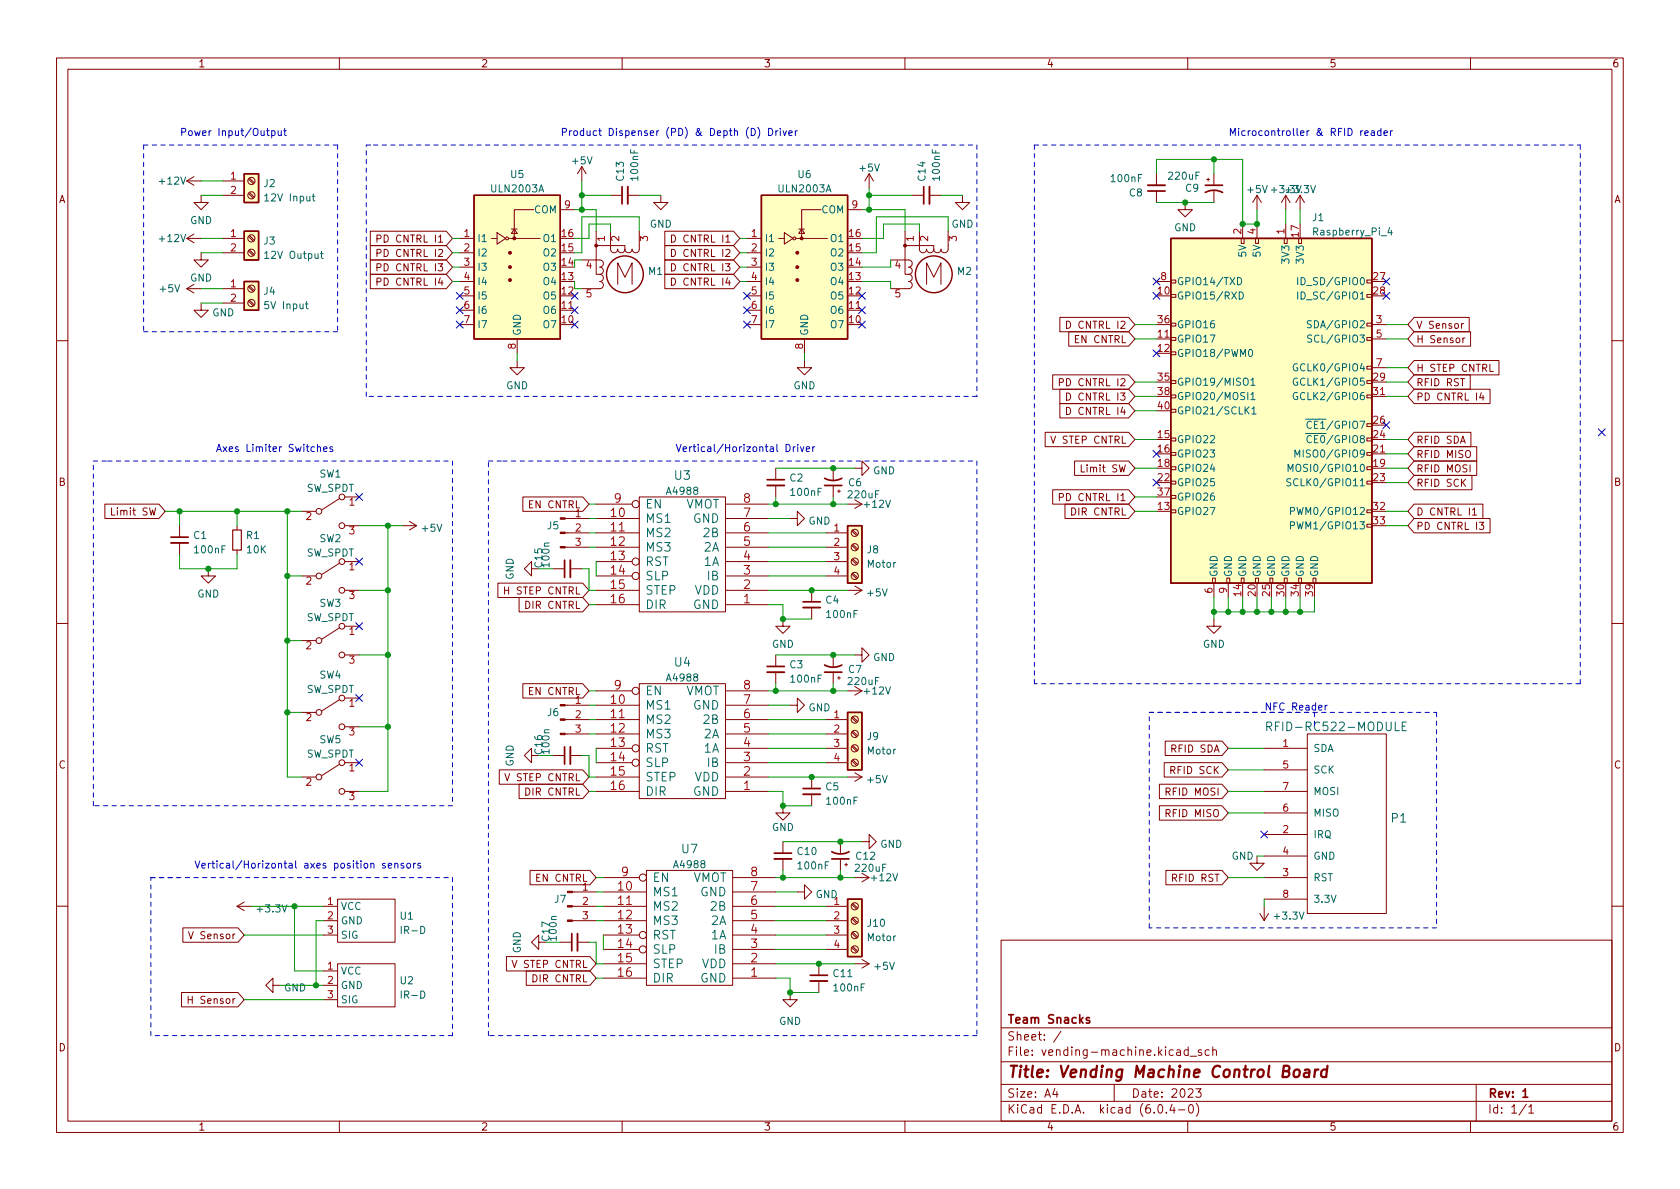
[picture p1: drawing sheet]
<svg xmlns="http://www.w3.org/2000/svg" width="297mm" height="210mm" viewBox="0 0 297 210" stroke-linecap="round" stroke-linejoin="round" font-family="sans-serif">
<defs><g id="words">
<text font-size="2.8" fill="#840000" x="178" y="190.6">Title: Vending Machine Control Board</text>
<g font-size="2.1" fill="#a90000">
<text x="108.6" y="88.9">9</text>
<text x="131.5" y="88.9">8</text>
<text x="108" y="91.4">10</text>
<text x="108" y="94">11</text>
<text x="131.5" y="94">6</text>
<text x="131.5" y="91.4">7</text>
<text x="108" y="96.5">12</text>
<text x="108" y="99.1">13</text>
<text x="108" y="101.6">14</text>
<text x="131.5" y="101.6">3</text>
<text x="131.5" y="99.1">4</text>
<text x="131.5" y="96.5">5</text>
<text x="108" y="104.1">15</text>
<text x="108" y="106.7">16</text>
<text x="131.5" y="106.7">1</text>
<text x="131.5" y="104.1">2</text>
<text x="108" y="124.5">10</text>
<text x="108.6" y="121.9">9</text>
<text x="131.5" y="124.5">7</text>
<text x="131.5" y="121.9">8</text>
<text x="108" y="127">11</text>
<text x="108" y="129.5">12</text>
<text x="131.5" y="129.5">5</text>
<text x="131.5" y="127">6</text>
<text x="108" y="132.1">13</text>
<text x="108" y="134.6">14</text>
<text x="108" y="137.2">15</text>
<text x="131.5" y="137.2">2</text>
<text x="131.5" y="134.6">3</text>
<text x="131.5" y="132.1">4</text>
<text x="108" y="139.7">16</text>
<text x="131.5" y="139.7">1</text>
<text x="109.9" y="154.9">9</text>
<text x="132.8" y="154.9">8</text>
<text x="109.3" y="157.5">10</text>
<text x="109.3" y="160">11</text>
<text x="132.8" y="160">6</text>
<text x="132.8" y="157.5">7</text>
<text x="109.3" y="162.6">12</text>
<text x="109.3" y="165.1">13</text>
<text x="109.3" y="167.6">14</text>
<text x="132.8" y="167.6">3</text>
<text x="132.8" y="165.1">4</text>
<text x="132.8" y="162.6">5</text>
<text x="109.3" y="170.2">15</text>
<text x="109.3" y="172.7">16</text>
<text x="132.8" y="172.7">1</text>
<text x="132.8" y="170.2">2</text>
</g>
<g font-size="2.1" fill="#006464">
<text x="114" y="89.9">EN</text>
<text x="119.3" y="84.8">U3</text>
<text x="121.1" y="89.9">VMOT</text>
<text x="114" y="92.5">MS1</text>
<text x="114" y="95">MS2</text>
<text x="122.5" y="92.5">GND</text>
<text x="124.5" y="95">2B</text>
<text x="114" y="97.5">MS3</text>
<text x="114" y="100.1">RST</text>
<text x="124.5" y="100.1">1A</text>
<text x="124.5" y="97.5">2A</text>
<text x="114" y="102.6">SLP</text>
<text x="114" y="105.2">STEP</text>
<text x="114" y="107.7">DIR</text>
<text x="122.5" y="107.7">GND</text>
<text x="122.8" y="105.2">VDD</text>
<text x="125.1" y="102.6">IB</text>
<text x="119.3" y="117.9">U4</text>
<text x="114" y="125.5">MS1</text>
<text x="114" y="122.9">EN</text>
<text x="121.1" y="122.9">VMOT</text>
<text x="122.5" y="125.5">GND</text>
<text x="114" y="128">MS2</text>
<text x="114" y="130.6">MS3</text>
<text x="124.5" y="130.6">2A</text>
<text x="124.5" y="128">2B</text>
<text x="225.2" y="129.3">RFID-RC522-MODULE</text>
<text x="114" y="133.1">RST</text>
<text x="114" y="135.6">SLP</text>
<text x="124.5" y="133.1">1A</text>
<text x="125.1" y="135.6">IB</text>
<text x="114" y="138.2">STEP</text>
<text x="114" y="140.7">DIR</text>
<text x="122.5" y="140.7">GND</text>
<text x="122.8" y="138.2">VDD</text>
<text x="246" y="145.4">P1</text>
<text x="115.3" y="156">EN</text>
<text x="120.6" y="150.9">U7</text>
<text x="122.4" y="156">VMOT</text>
<text x="115.3" y="158.5">MS1</text>
<text x="115.3" y="161">MS2</text>
<text x="123.8" y="158.5">GND</text>
<text x="125.8" y="161">2B</text>
<text x="115.3" y="163.6">MS3</text>
<text x="115.3" y="166.1">RST</text>
<text x="125.8" y="166.1">1A</text>
<text x="125.8" y="163.6">2A</text>
<text x="115.3" y="168.7">SLP</text>
<text x="115.3" y="171.2">STEP</text>
<text x="115.3" y="173.7">DIR</text>
<text x="123.8" y="173.7">GND</text>
<text x="124" y="171.2">VDD</text>
<text x="126.4" y="168.7">IB</text>
</g>
<g font-size="2.1" fill="#840000">
<text x="178" y="184">Sheet: /</text>
<text x="178" y="181">Team Snacks</text>
<text x="178" y="186.7">File: vending-machine.kicad_sch</text>
<text x="178" y="196.9">KiCad E.D.A. kicad (6.0.4-0)</text>
<text x="178" y="194.1">Size: A4</text>
<text x="200" y="194.1">Date: 2023</text>
<text x="263" y="194.1">Rev: 1</text>
<text x="263" y="196.9">Id: 1/1</text>
</g>
<g font-size="1.8" fill="#840000">
<text x="35" y="11.9">1</text>
<text x="85" y="11.9">2</text>
<text x="135" y="11.9">3</text>
<text x="185" y="11.9">4</text>
<text x="235" y="11.9">5</text>
<text x="285" y="11.9">6</text>
<text x="10.3" y="35.9">A</text>
<text x="285.3" y="35.9">A</text>
<text x="67.7" y="45.4">PD CNTRL I2</text>
<text x="67.7" y="48">PD CNTRL I3</text>
<text x="67.7" y="42.9">PD CNTRL I1</text>
<text x="119.7" y="42.9">D CNTRL I1</text>
<text x="119.7" y="45.4">D CNTRL I2</text>
<text x="119.7" y="48">D CNTRL I3</text>
<text x="67.7" y="50.5">PD CNTRL I4</text>
<text x="119.7" y="50.5">D CNTRL I4</text>
<text x="189.5" y="58.1">D CNTRL I2</text>
<text x="250.3" y="58.1">V Sensor</text>
<text x="190.3" y="60.7">EN CNTRL</text>
<text x="250.3" y="60.7">H Sensor</text>
<text x="250.3" y="65.7">H STEP CNTRL</text>
<text x="188.3" y="68.3">PD CNTRL I2</text>
<text x="189.5" y="70.8">D CNTRL I3</text>
<text x="250.3" y="68.3">RFID RST</text>
<text x="250.3" y="70.8">PD CNTRL I4</text>
<text x="189.5" y="73.4">D CNTRL I4</text>
<text x="186.5" y="78.4">V STEP CNTRL</text>
<text x="191.7" y="83.5">Limit SW</text>
<text x="250.3" y="78.4">RFID SDA</text>
<text x="250.3" y="83.5">RFID MOSI</text>
<text x="250.3" y="81">RFID MISO</text>
<text x="10.3" y="85.9">B</text>
<text x="93.8" y="89.9">EN CNTRL</text>
<text x="188.3" y="88.6">PD CNTRL I1</text>
<text x="250.3" y="86.1">RFID SCK</text>
<text x="285.3" y="85.9">B</text>
<text x="20.2" y="91.1">Limit SW</text>
<text x="189.7" y="91.1">DIR CNTRL</text>
<text x="250.3" y="93.7">PD CNTRL I3</text>
<text x="250.3" y="91.1">D CNTRL I1</text>
<text x="89.8" y="105.1">H STEP CNTRL</text>
<text x="93.2" y="107.7">DIR CNTRL</text>
<text x="93.8" y="122.9">EN CNTRL</text>
<text x="10.3" y="135.9">C</text>
<text x="207.4" y="133.1">RFID SDA</text>
<text x="207.4" y="136.9">RFID SCK</text>
<text x="285.3" y="135.9">C</text>
<text x="89.9" y="138.1">V STEP CNTRL</text>
<text x="93.2" y="140.7">DIR CNTRL</text>
<text x="206.6" y="140.7">RFID MOSI</text>
<text x="206.6" y="144.5">RFID MISO</text>
<text x="95" y="155.9">EN CNTRL</text>
<text x="207.6" y="155.9">RFID RST</text>
<text x="34.1" y="166.1">V Sensor</text>
<text x="91.2" y="171.2">V STEP CNTRL</text>
<text x="94.5" y="173.7">DIR CNTRL</text>
<text x="34" y="177.5">H Sensor</text>
<text x="10.3" y="185.9">D</text>
<text x="285.3" y="185.9">D</text>
<text x="35" y="199.9">1</text>
<text x="85" y="199.9">2</text>
<text x="135" y="199.9">3</text>
<text x="185" y="199.9">4</text>
<text x="235" y="199.9">5</text>
<text x="285" y="199.9">6</text>
</g>
<g font-size="1.8" fill="#0000c2">
<text x="31.7" y="24">Power Input/Output</text>
<text x="99.1" y="24">Product Dispenser (PD) &amp; Depth (D) Driver</text>
<text x="217.2" y="24">Microcontroller &amp; RFID reader</text>
<text x="38.1" y="79.9">Axes Limiter Switches</text>
<text x="119.4" y="79.9">Vertical/Horizontal Driver</text>
<text x="223.5" y="125.6">NFC Reader</text>
<text x="34.3" y="153.6">Vertical/Horizontal axes position sensors</text>
</g>
<g font-size="1.8" fill="#006464">
<text x="101.3" y="29.1">+5V</text>
<text x="28.3" y="32.6">+12V</text>
<text x="46.7" y="33.1">J2</text>
<text x="47.2" y="35.6">12V Input</text>
<text x="87" y="34">ULN2003A</text>
<text x="90.3" y="31.5">U5</text>
<text x="110.3" y="31.9" transform="rotate(-90 110.3 31.9)">C13</text>
<text x="112.8" y="31.8" transform="rotate(-90 112.8 31.8)">100nF</text>
<text x="137.8" y="34">ULN2003A</text>
<text x="141.1" y="31.5">U6</text>
<text x="152.1" y="30.3">+5V</text>
<text x="163.6" y="31.9" transform="rotate(-90 163.6 31.9)">C14</text>
<text x="166.2" y="31.8" transform="rotate(-90 166.2 31.8)">100nF</text>
<text x="196.6" y="32.2">100nF</text>
<text x="199.7" y="34.7">C8</text>
<text x="206.8" y="31.8">220uF</text>
<text x="209.6" y="33.9">C9</text>
<text x="220.7" y="34.1">+5V +3.3V</text>
<text x="227.5" y="34.1">+3.3V</text>
<text x="33.6" y="39.6">GND</text>
<text x="94.4" y="37.7">COM</text>
<text x="114.9" y="40.3">GND</text>
<text x="145.2" y="37.7">COM</text>
<text x="168.2" y="40.3">GND</text>
<text x="207.6" y="40.9">GND</text>
<text x="232.1" y="39.1">J1</text>
<text x="232.5" y="41.6">Raspberry_Pi_4</text>
<text x="28.3" y="42.8">+12V</text>
<text x="46.7" y="43.2">J3</text>
<text x="47.2" y="45.8">12V Output</text>
<text x="84.3" y="42.8">I1</text>
<text x="84.3" y="45.3">I2</text>
<text x="84.3" y="47.9">I3</text>
<text x="96.2" y="47.9">O3</text>
<text x="96.2" y="45.3">O2</text>
<text x="96.2" y="42.8">O1</text>
<text x="135.1" y="42.8">I1</text>
<text x="135.1" y="45.3">I2</text>
<text x="135.1" y="47.9">I3</text>
<text x="147" y="47.9">O3</text>
<text x="147" y="45.3">O2</text>
<text x="147" y="42.8">O1</text>
<text x="220.3" y="45.3" transform="rotate(-90 220.3 45.3)">5V</text>
<text x="222.9" y="45.3" transform="rotate(-90 222.9 45.3)">5V</text>
<text x="228" y="46.3" transform="rotate(-90 228 46.3)">3V3</text>
<text x="230.5" y="46.3" transform="rotate(-90 230.5 46.3)">3V3</text>
<text x="28.4" y="51.7">+5V</text>
<text x="33.6" y="49.8">GND</text>
<text x="46.7" y="52.1">J4</text>
<text x="84.3" y="50.4">I4</text>
<text x="84.3" y="53">I5</text>
<text x="96.2" y="53">O5</text>
<text x="96.2" y="50.4">O4</text>
<text x="114.7" y="48.6">M1</text>
<text x="135.1" y="50.4">I4</text>
<text x="135.1" y="53">I5</text>
<text x="147" y="53">O5</text>
<text x="147" y="50.4">O4</text>
<text x="169.3" y="48.6">M2</text>
<text x="208" y="53">GPIO15/RXD</text>
<text x="208" y="50.4">GPIO14/TXD</text>
<text x="230.4" y="50.4">ID_SD/GPIO0</text>
<text x="230.4" y="53">ID_SC/GPIO1</text>
<text x="37.5" y="55.9">GND</text>
<text x="47.1" y="54.7">5V Input</text>
<text x="84.3" y="55.5">I6</text>
<text x="84.3" y="58">I7</text>
<text x="92.1" y="59.4" transform="rotate(-90 92.1 59.4)">GND</text>
<text x="96.2" y="58">O7</text>
<text x="96.2" y="55.5">O6</text>
<text x="135.1" y="55.5">I6</text>
<text x="135.1" y="58">I7</text>
<text x="142.9" y="59.4" transform="rotate(-90 142.9 59.4)">GND</text>
<text x="147" y="58">O7</text>
<text x="147" y="55.5">O6</text>
<text x="208" y="58">GPIO16</text>
<text x="231.9" y="58">SDA/GPIO2</text>
<text x="208" y="60.6">GPIO17</text>
<text x="208" y="63.1">GPIO18/PWM0</text>
<text x="229.7" y="65.7">GCLK0/GPIO4</text>
<text x="232.1" y="60.6">SCL/GPIO3</text>
<text x="89.5" y="68.8">GND</text>
<text x="140.3" y="68.8">GND</text>
<text x="208" y="68.2">GPIO19/MISO1</text>
<text x="208" y="70.7">GPIO20/MOSI1</text>
<text x="229.7" y="68.2">GCLK1/GPIO5</text>
<text x="229.7" y="70.7">GCLK2/GPIO6</text>
<text x="208" y="73.3">GPIO21/SCLK1</text>
<text x="230.8" y="75.8">~{CE1}/GPIO7</text>
<text x="154.4" y="83.9">GND</text>
<text x="208" y="78.4">GPIO22</text>
<text x="208" y="80.9">GPIO23</text>
<text x="208" y="83.4">GPIO24</text>
<text x="229.2" y="83.4">MOSI0/GPIO10</text>
<text x="230.2" y="80.9">MISO0/GPIO9</text>
<text x="230.8" y="78.4">~{CE0}/GPIO8</text>
<text x="54.1" y="87">SW_SPDT</text>
<text x="56.5" y="84.4">SW1</text>
<text x="118" y="87.5">A4988</text>
<text x="139.7" y="85.1">C2</text>
<text x="139.9" y="87.7">100nF</text>
<text x="150" y="86">C6</text>
<text x="150.1" y="88.1">220uF</text>
<text x="152.9" y="89.8">+12V</text>
<text x="208" y="86">GPIO25</text>
<text x="208" y="88.5">GPIO26</text>
<text x="228.9" y="86">SCLK0/GPIO11</text>
<text x="34.3" y="95.3">C1</text>
<text x="43.6" y="95.3">R1</text>
<text x="56.5" y="95.9">SW2</text>
<text x="74.7" y="94">+5V</text>
<text x="96.8" y="93.6">J5</text>
<text x="142.9" y="92.8">GND</text>
<text x="208" y="91.1">GPIO27</text>
<text x="229.4" y="91.1">PWM0/GPIO12</text>
<text x="229.4" y="93.6">PWM1/GPIO13</text>
<text x="34.5" y="97.8">100nF</text>
<text x="43.7" y="97.8">10K</text>
<text x="54.1" y="98.4">SW_SPDT</text>
<text x="95.9" y="100.3" transform="rotate(-90 95.9 100.3)">C15</text>
<text x="97.2" y="100.1" transform="rotate(-90 97.2 100.1)">100n</text>
<text x="153.3" y="97.8">J8</text>
<text x="153.4" y="100.4">Motor</text>
<text x="34.9" y="105.7">GND</text>
<text x="56.5" y="107.3">SW3</text>
<text x="90.8" y="102.5" transform="rotate(-90 90.8 102.5)">GND</text>
<text x="146" y="106.7">C4</text>
<text x="153.5" y="105.5">+5V</text>
<text x="215.3" y="102.1" transform="rotate(-90 215.3 102.1)">GND</text>
<text x="217.8" y="102.1" transform="rotate(-90 217.8 102.1)">GND</text>
<text x="220.3" y="102.1" transform="rotate(-90 220.3 102.1)">GND</text>
<text x="222.9" y="102.1" transform="rotate(-90 222.9 102.1)">GND</text>
<text x="225.4" y="102.1" transform="rotate(-90 225.4 102.1)">GND</text>
<text x="228" y="102.1" transform="rotate(-90 228 102.1)">GND</text>
<text x="230.5" y="102.1" transform="rotate(-90 230.5 102.1)">GND</text>
<text x="233" y="102.1" transform="rotate(-90 233 102.1)">GND</text>
<text x="54.1" y="109.8">SW_SPDT</text>
<text x="146.3" y="109.3">100nF</text>
<text x="56.5" y="120">SW4</text>
<text x="136.5" y="114.5">GND</text>
<text x="139.7" y="118.2">C3</text>
<text x="150" y="119">C7</text>
<text x="154.4" y="116.9">GND</text>
<text x="212.7" y="114.5">GND</text>
<text x="54.1" y="122.5">SW_SPDT</text>
<text x="118" y="120.5">A4988</text>
<text x="139.9" y="120.7">100nF</text>
<text x="142.9" y="125.8">GND</text>
<text x="150.1" y="121.1">220uF</text>
<text x="152.9" y="122.8">+12V</text>
<text x="56.5" y="131.4">SW5</text>
<text x="96.8" y="126.6">J6</text>
<text x="153.3" y="130.9">J9</text>
<text x="54.1" y="134">SW_SPDT</text>
<text x="90.8" y="135.6" transform="rotate(-90 90.8 135.6)">GND</text>
<text x="95.9" y="133.3" transform="rotate(-90 95.9 133.3)">C16</text>
<text x="97.2" y="133.1" transform="rotate(-90 97.2 133.1)">100n</text>
<text x="153.4" y="133.4">Motor</text>
<text x="232.2" y="133">SDA</text>
<text x="232.2" y="136.8">SCK</text>
<text x="146" y="139.8">C5</text>
<text x="146.3" y="142.3">100nF</text>
<text x="153.5" y="138.5">+5V</text>
<text x="232.2" y="140.6">MOSI</text>
<text x="136.5" y="146.9">GND</text>
<text x="155.6" y="149.9">GND</text>
<text x="232.2" y="148.2">IRQ</text>
<text x="232.2" y="144.4">MISO</text>
<text x="119.3" y="153.5">A4988</text>
<text x="141.1" y="151.2">C10</text>
<text x="141.2" y="153.7">100nF</text>
<text x="151.4" y="154.1">220uF</text>
<text x="151.4" y="152">C12</text>
<text x="154.2" y="155.8">+12V</text>
<text x="217.7" y="152">GND</text>
<text x="232.2" y="155.8">RST</text>
<text x="232.2" y="152">GND</text>
<text x="45.7" y="161.3">+3.3V</text>
<text x="60.2" y="160.9">VCC</text>
<text x="98.1" y="159.6">J7</text>
<text x="144.2" y="158.8">GND</text>
<text x="232.2" y="159.6">3.3V</text>
<text x="60.2" y="163.4">GND</text>
<text x="60.2" y="166">SIG</text>
<text x="70.8" y="162.6">U1</text>
<text x="71.2" y="165.1">IR-D</text>
<text x="97.2" y="166.3" transform="rotate(-90 97.2 166.3)">C17</text>
<text x="98.4" y="166.2" transform="rotate(-90 98.4 166.2)">100n</text>
<text x="153.4" y="166.4">Motor</text>
<text x="153.5" y="163.9">J10</text>
<text x="225.5" y="162.6">+3.3V</text>
<text x="60.2" y="172.3">VCC</text>
<text x="92.1" y="168.6" transform="rotate(-90 92.1 168.6)">GND</text>
<text x="147.4" y="172.8">C11</text>
<text x="154.7" y="171.5">+5V</text>
<text x="50.2" y="175.3">GND</text>
<text x="60.2" y="174.9">GND</text>
<text x="60.2" y="177.4">SIG</text>
<text x="70.8" y="174">U2</text>
<text x="71.2" y="176.6">IR-D</text>
<text x="147.6" y="175.3">100nF</text>
<text x="137.7" y="181.2">GND</text>
</g>
<g font-size="1.8" fill="#a90000">
<text x="40.8" y="31.7">1</text>
<text x="40.8" y="34.3">2</text>
<text x="40.8" y="41.9">1</text>
<text x="82.1" y="41.9">1</text>
<text x="99.3" y="41.9">16</text>
<text x="99.8" y="36.8">9</text>
<text x="132.9" y="41.9">1</text>
<text x="150.1" y="41.9">16</text>
<text x="150.6" y="36.8">9</text>
<text x="219.5" y="41.4" transform="rotate(-90 219.5 41.4)">2</text>
<text x="222" y="41.4" transform="rotate(-90 222 41.4)">4</text>
<text x="227.1" y="41.4" transform="rotate(-90 227.1 41.4)">1</text>
<text x="229.6" y="41.9" transform="rotate(-90 229.6 41.9)">17</text>
<text x="40.8" y="44.4">2</text>
<text x="82.1" y="44.4">2</text>
<text x="82.1" y="47">3</text>
<text x="99.3" y="44.4">15</text>
<text x="103.6" y="47.5">4</text>
<text x="106.9" y="42.7" transform="rotate(-90 106.9 42.7)">1</text>
<text x="109.5" y="42.7" transform="rotate(-90 109.5 42.7)">2</text>
<text x="114.6" y="42.7" transform="rotate(-90 114.6 42.7)">3</text>
<text x="132.9" y="44.4">2</text>
<text x="132.9" y="47">3</text>
<text x="150.1" y="47">14</text>
<text x="150.1" y="44.4">15</text>
<text x="158.3" y="47.5">4</text>
<text x="161.5" y="42.7" transform="rotate(-90 161.5 42.7)">1</text>
<text x="164.1" y="42.7" transform="rotate(-90 164.1 42.7)">2</text>
<text x="169.2" y="42.7" transform="rotate(-90 169.2 42.7)">3</text>
<text x="40.8" y="50.8">1</text>
<text x="40.8" y="53.3">2</text>
<text x="82.1" y="49.5">4</text>
<text x="82.1" y="52.1">5</text>
<text x="99.3" y="52.1">12</text>
<text x="99.3" y="49.5">13</text>
<text x="103.6" y="52.6">5</text>
<text x="132.9" y="49.5">4</text>
<text x="132.9" y="52.1">5</text>
<text x="150.1" y="52.1">12</text>
<text x="150.1" y="49.5">13</text>
<text x="158.3" y="52.6">5</text>
<text x="204.8" y="52.1">10</text>
<text x="205.2" y="49.5">8</text>
<text x="242.9" y="49.5">27</text>
<text x="242.9" y="52.1">28</text>
<text x="82.1" y="54.6">6</text>
<text x="82.1" y="57.1">7</text>
<text x="99.3" y="57.1">10</text>
<text x="99.3" y="54.6">11</text>
<text x="132.9" y="54.6">6</text>
<text x="132.9" y="57.1">7</text>
<text x="150.1" y="57.1">10</text>
<text x="150.1" y="54.6">11</text>
<text x="204.8" y="59.7">11</text>
<text x="204.8" y="57.1">36</text>
<text x="243.3" y="57.1">3</text>
<text x="243.3" y="59.7">5</text>
<text x="91.2" y="61.7" transform="rotate(-90 91.2 61.7)">8</text>
<text x="142" y="61.7" transform="rotate(-90 142 61.7)">8</text>
<text x="204.8" y="62.2">12</text>
<text x="243.3" y="64.8">7</text>
<text x="204.8" y="67.3">35</text>
<text x="204.8" y="69.8">38</text>
<text x="242.9" y="67.3">29</text>
<text x="242.9" y="69.8">31</text>
<text x="204.8" y="77.5">15</text>
<text x="204.8" y="72.4">40</text>
<text x="242.9" y="77.5">24</text>
<text x="242.9" y="74.9">26</text>
<text x="204.8" y="80">16</text>
<text x="204.8" y="82.5">18</text>
<text x="242.9" y="82.5">19</text>
<text x="242.9" y="80">21</text>
<text x="61.7" y="89.4">1</text>
<text x="204.8" y="85.1">22</text>
<text x="204.8" y="87.6">37</text>
<text x="242.9" y="85.1">23</text>
<text x="54.1" y="91.9">2</text>
<text x="61.7" y="94.5">3</text>
<text x="101.7" y="91.4">1</text>
<text x="101.7" y="94">2</text>
<text x="147.5" y="94">1</text>
<text x="204.8" y="90.2">13</text>
<text x="242.9" y="90.2">32</text>
<text x="242.9" y="92.7">33</text>
<text x="61.7" y="100.8">1</text>
<text x="101.7" y="96.5">3</text>
<text x="147.5" y="96.5">2</text>
<text x="147.5" y="99.1">3</text>
<text x="147.5" y="101.6">4</text>
<text x="54.1" y="103.4">2</text>
<text x="61.7" y="105.9">3</text>
<text x="214.4" y="104.9" transform="rotate(-90 214.4 104.9)">6</text>
<text x="216.9" y="104.9" transform="rotate(-90 216.9 104.9)">9</text>
<text x="219.5" y="105.4" transform="rotate(-90 219.5 105.4)">14</text>
<text x="222" y="105.4" transform="rotate(-90 222 105.4)">20</text>
<text x="224.5" y="105.4" transform="rotate(-90 224.5 105.4)">25</text>
<text x="227.1" y="105.4" transform="rotate(-90 227.1 105.4)">30</text>
<text x="229.6" y="105.4" transform="rotate(-90 229.6 105.4)">34</text>
<text x="232.2" y="105.4" transform="rotate(-90 232.2 105.4)">39</text>
<text x="61.7" y="112.3">1</text>
<text x="54.1" y="114.8">2</text>
<text x="61.7" y="117.3">3</text>
<text x="61.7" y="125">1</text>
<text x="101.7" y="124.5">1</text>
<text x="54.1" y="127.5">2</text>
<text x="61.7" y="130">3</text>
<text x="101.7" y="127">2</text>
<text x="101.7" y="129.5">3</text>
<text x="147.5" y="127">1</text>
<text x="147.5" y="129.5">2</text>
<text x="61.7" y="136.4">1</text>
<text x="147.5" y="132.1">3</text>
<text x="147.5" y="134.6">4</text>
<text x="226.8" y="132.1">1</text>
<text x="226.8" y="135.9">5</text>
<text x="54.1" y="138.9">2</text>
<text x="61.7" y="141.5">3</text>
<text x="226.8" y="143.5">6</text>
<text x="226.8" y="139.7">7</text>
<text x="226.8" y="147.3">2</text>
<text x="226.8" y="154.9">3</text>
<text x="226.8" y="151.1">4</text>
<text x="57.9" y="160">1</text>
<text x="103" y="157.5">1</text>
<text x="103" y="160">2</text>
<text x="147.5" y="160">1</text>
<text x="226.8" y="158.7">8</text>
<text x="57.9" y="162.6">2</text>
<text x="57.9" y="165.1">3</text>
<text x="103" y="162.6">3</text>
<text x="147.5" y="162.6">2</text>
<text x="147.5" y="165.1">3</text>
<text x="147.5" y="167.6">4</text>
<text x="57.9" y="171.4">1</text>
<text x="57.9" y="174">2</text>
<text x="57.9" y="176.5">3</text>
</g>
<text font-size="1.8" fill="#009600" x="99.3" y="47">14</text>
</g></defs>
<g fill="none" stroke="#840000" stroke-width=".18">
<path d="M10 10.2h277v190.1h-277zM12 12.2h273v186.1h-273zM60 10.2v2M110 10.2v2M160 10.2v2M210 10.2v2M260 10.2v2M33 32l1.3 .8M33 32h2.6M34.3 31.2l-1.3 .8M35.6 34.5v1.3h1.2l-1.2 1.3-1.3-1.3h1.3M39.4 34.5h3.8"/>
<path d="M39.4 32h3.8M43.9 34.2l.9 .8M43.9 31.7l.9 .8M44.1 34l.9 .9M44.1 31.5l.9 .8M94.4 37.1h-3.5v5.1M99.1 37.1h2.5M102.9 29.5l-.8 1.2M102.9 29.5v2.5M102.9 29.5l.7 1.2M107.9 34.5h2.1M111 34.5h2"/>
<path d="M116.8 34.5v1.3h1.3l-1.3 1.3-1.2-1.3h1.2M145.2 37.1h-3.5v5.1M149.9 37.1h2.5M153.7 30.7l-.8 1.3M153.7 30.7v2.6M153.7 30.7l.7 1.3M161.3 34.5h2M164.3 34.5h2.1M170.2 34.5v1.3h1.2l-1.2 1.3-1.3-1.3h1.3M204.5 30.7v2.1M204.5 33.8v2M209.5 35.8v1.3h1.3l-1.3 1.2-1.2-1.2h1.2"/>
<path d="M213.4 31.7h.5M213.6 31.5v.5M214.6 30.7v2.1M214.6 33.8v2M219.7 39.6v2.6M222.2 34.5v2.6M222.2 39.6v2.6M222.2 34.5l-.7 1.3M222.2 34.5l.8 1.3M227.3 34.5v2.6M227.3 39.6v2.6M227.3 34.5l-.7 1.3"/>
<path d="M227.3 34.5l.8 1.3M229.9 34.5l-.8 1.3M229.9 34.5v2.6M229.9 34.5l.7 1.3M33 51h2.6M33 42.2h2.6M33 42.2l1.3 .7M33 51l1.3 .8M34.3 41.4l-1.3 .8M34.3 50.3l-1.3 .7M35.6 44.7v1.3h1.2l-1.2 1.2-1.3-1.2h1.3M35.6 53.6v1.3h1.2l-1.2 1.2-1.3-1.2h1.3"/>
<path d="M39.4 51h3.8M39.4 42.2h3.8M39.4 44.7h3.8M39.4 53.6h3.8M43.9 53.3l.9 .8M43.9 50.7l.9 .9M43.9 44.4l.9 .8M43.9 41.8l.9 .9M44.1 53.1l.9 .8M44.1 50.5l.9 .9M44.1 44.2l.9 .8M44.1 41.7l.9 .8"/>
<path d="M65.5 43.4h13.4l1.1 1.3-1.1 1.3h-13.4zM65.5 46h13.4l1.1 1.2-1.1 1.3h-13.4zM65.5 40.9h13.4l1.1 1.3-1.1 1.2h-13.4zM65.5 48.5h13.4l1.1 1.3-1.1 1.2h-13.4zM66.7 44.8l.6-.1 .1-.2-.1-.3-.6-.1v1.3M66.7 47.3l.6-.1 .1-.1-.1-.3-.6-.2v1.3M66.7 42.2h.6l.1-.2-.1-.3-.6-.1v1.2M66.7 49.8h.6l.1-.2-.1-.3-.6-.1v1.2M81.3 42.2h2.5M81.3 54.9h2.5M81.3 44.7h2.5M81.3 47.2h2.5"/>
<path d="M81.3 49.8h2.5M81.3 52.3h2.5M81.3 57.4h2.5M86.9 42.2h1M87.9 41.1l1.5 1.1-1.5 1zM89.9 42.2h5.6M90.4 40.5h1M90.9 40.5l.5 .8h-1zM91.4 59.9v2.6M99.1 54.9h2.5M102.9 46h3.1a.64 .64 0 0 1 .7 .6 .64 .64 0 0 1-.7 .6 .64 .64 0 0 1 .7 .7 .64 .64 0 0 1-.7 .6M105.4 43.4v5.1h.6"/>
<path d="M105.4 43.4h5.1v.7M105.4 40.9v2.5M106 48.5a.64 .64 0 0 1 .7 .6 .64 .64 0 0 1-.7 .7 .64 .64 0 0 1 .7 .6 .64 .64 0 0 1-.7 .6h-3.1M107.9 40.9v3.2a.64 .64 0 0 0 .7 .6 .64 .64 0 0 0 .6-.6 .64 .64 0 0 0 .7 .6 .64 .64 0 0 0 .6-.6M109.2 50.3v-3.8l1.3 2.5 1.3-2.5v3.8M113 40.9v3.2a.64 .64 0 0 1-.6 .6 .64 .64 0 0 1-.6-.6 .64 .64 0 0 1-.7 .6 .64 .64 0 0 1-.6-.6M117.5 40.9h12.2l1.1 1.3-1.1 1.2h-12.2zM117.5 48.5h12.2l1.1 1.3-1.1 1.2h-12.2zM117.5 43.4h12.2l1.1 1.3-1.1 1.3h-12.2zM117.5 46h12.2l1.1 1.2-1.1 1.3h-12.2zM118.7 41.6a.64 .64 0 0 1 .8 .6 .64 .64 0 0 1-.8 .6zM118.7 49.2a.64 .64 0 0 1 .8 .6 .64 .64 0 0 1-.8 .6z"/>
<path d="M118.7 44.1a.64 .64 0 0 1 .8 .6 .64 .64 0 0 1-.8 .7zM118.7 46.6a.64 .64 0 0 1 .8 .7 .64 .64 0 0 1-.8 .6zM132.1 42.2h2.5M132.1 54.9h2.5M132.1 44.7h2.5M132.1 47.2h2.5M132.1 49.8h2.5M132.1 52.3h2.5M132.1 57.4h2.5M137.7 42.2h1M138.7 41.1l1.5 1.1-1.5 1zM140.7 42.2h5.6"/>
<path d="M141.2 40.5h1M141.7 40.5l.5 .8h-1zM142.2 59.9v2.6M149.9 54.9h2.5M157.5 46h3.2a.64 .64 0 0 1 .6 .6 .64 .64 0 0 1-.6 .6 .64 .64 0 0 1 .6 .7 .64 .64 0 0 1-.6 .6M160 43.4v5.1h.7M160 43.4h5.1v.7M160 40.9v2.5M160.7 48.5a.64 .64 0 0 1 .6 .6 .64 .64 0 0 1-.6 .7 .64 .64 0 0 1 .6 .6 .64 .64 0 0 1-.6 .6h-3.2M162.6 40.9v3.2a.64 .64 0 0 0 .6 .6 .64 .64 0 0 0 .6-.6 .64 .64 0 0 0 .7 .6 .64 .64 0 0 0 .6-.6M163.8 50.3v-3.8l1.3 2.5 1.3-2.5v3.8M167.6 40.9v3.2a.64 .64 0 0 1-.6 .6 .64 .64 0 0 1-.6-.6 .64 .64 0 0 1-.7 .6 .64 .64 0 0 1-.6-.6"/>
<path d="M187.4 56.1h12.1l1.2 1.3-1.2 1.3h-12.1zM188.6 56.8a.64 .64 0 0 1 .7 .6 .64 .64 0 0 1-.7 .7zM189 58.7h10.5l1.2 1.2-1.2 1.3h-10.5zM204.5 49.8h2.5M204.5 59.9h2.5M207 59.7h.9v.5h-.9zM207 57.1h.9v.6h-.9zM207 52.1h.9v.5h-.9zM207 49.5h.9v.5h-.9zM219.5 42.2h.5v.8h-.5zM222 42.2h.5v.8h-.5zM227.1 42.2h.5v.8h-.5z"/>
<path d="M229.6 42.2h.5v.8h-.5zM241.7 59.7h.9v.5h-.9zM241.7 57.1h.9v.6h-.9zM241.7 52.1h.9v.5h-.9zM241.7 49.5h.9v.5h-.9zM242.6 57.4h2.5M242.6 59.9h2.5M250 56.1h9.8v2.6h-9.8l-1.1-1.3zM250 58.7h10v2.5h-10l-1.1-1.3zM258.4 57.2v.9M258.7 59.8v.8M258.8 57.2l-.4 .3"/>
<path d="M259 59.8l-.3 .2M10 60.2h2M91.4 63.7v1.3h1.3l-1.3 1.3-1.2-1.3h1.2M142.2 63.7v1.3h1.3l-1.3 1.3-1.2-1.3h1.2M184.8 76.4h14.7l1.2 1.3-1.2 1.3h-14.7zM185.8 77.1l.4 1.3 .4-1.3M186.1 66.3h13.4l1.2 1.3-1.2 1.2h-13.4zM187.3 67.6h.6l.1-.2v-.3l-.7-.1v1.2M187.4 68.8h12.1l1.2 1.3-1.2 1.3h-12.1zM187.4 71.4h12.1l1.2 1.2-1.2 1.3h-12.1zM188.6 69.5a.64 .64 0 0 1 .7 .6 .64 .64 0 0 1-.7 .7zM188.6 72a.64 .64 0 0 1 .7 .7 .64 .64 0 0 1-.7 .6z"/>
<path d="M207 77.5h.9v.5h-.9zM207 72.4h.9v.5h-.9zM207 69.8h.9v.6h-.9zM207 67.3h.9v.5h-.9zM207 62.2h.9v.5h-.9zM241.7 69.8h.9v.6h-.9zM241.7 67.3h.9v.5h-.9zM241.7 64.8h.9v.5h-.9zM242.6 70.1h2.5M242.6 65h2.5M250 66.3h9.9v2.5h-9.9l-1.1-1.2zM250 68.8h13.5v2.6h-13.5l-1.1-1.3z"/>
<path d="M250 63.7h15v2.6h-15l-1.1-1.3zM250 76.4h10.1v2.6h-10.1l-1.1-1.3zM250 79h11.1v2.5h-11.1l-1.1-1.2zM261.9 69.4l-.3 .9h.8M262.2 69.9v.9M263.4 64.4v1.3h.6M285 60.2h2M18.5 89.1h9.6l1.1 1.3-1.1 1.3h-9.6zM19.7 89.8v1.3h.6M31.7 93v2M31.7 96v2M41.9 93v.7"/>
<path d="M41.9 97.3v.7M53.3 90.4h2.6M60.1 99.6l-3.2 2M60.1 88.1l-3.2 2.1M61 99.3h2.5M61 87.9h2.5M61 93h2.5M71.1 93h2.6M72.4 92.2l1.3 .8M73.7 93l-1.3 .7M92.4 87.9h10.6l1.1 1.2-1.1 1.3h-10.6zM99.9 91.7h4.2"/>
<path d="M99.9 94.2h4.2M99.9 96.8h4.2M105.4 91.7h7.6M105.4 94.2h7.6M105.4 96.8h7.6M105.4 99.3h6.4M105.4 89.1h6.4M113 87.9h15.3v20.3h-15.3zM128.3 91.7h7.6M128.3 94.2h7.6M128.3 96.8h7.6M128.3 99.3h7.6"/>
<path d="M128.3 89.1h7.6M137.2 82.8v2M137.2 85.8v2.1M139.7 91.7h1.3v-1.3l1.2 1.3-1.2 1.3v-1.3M146 94.2h3.9M146 96.8h3.9M146 99.3h3.9M147.3 82.8v2M147.3 85.8v2.1M148.1 86.9h.5M148.3 86.6v.5M149.9 89.1h2.5"/>
<path d="M150.6 99l.9 .8M150.6 96.4l.9 .9M150.6 93.9l.9 .8M150.8 98.8l.8 .8M150.8 96.3l.8 .8M150.8 93.7l.8 .9M151.1 82.8h1.3v-1.3l1.3 1.3-1.3 1.3v-1.3M151.1 88.4l1.3 .7M152.4 89.1l-1.3 .8M186.1 86.6h13.4l1.2 1.3-1.2 1.2h-13.4zM187.3 87.9h.6l.1-.2v-.3l-.7-.1v1.2M188.3 89.1h11.2l1.2 1.3-1.2 1.3h-11.2z"/>
<path d="M190 81.5h9.5l1.2 1.3-1.2 1.3h-9.5zM191.2 82.2v1.3h.6M207 90.2h.9v.5h-.9zM207 87.6h.9v.5h-.9zM207 85.1h.9v.5h-.9zM207 82.5h.9v.6h-.9zM207 80h.9v.5h-.9zM241.7 92.7h.9v.5h-.9zM241.7 90.2h.9v.5h-.9zM241.7 85.1h.9v.5h-.9zM241.7 82.5h.9v.6h-.9zM241.7 80h.9v.5h-.9z"/>
<path d="M242.6 80.3h2.5M250 91.7h13.5v2.5h-13.5l-1.1-1.2zM250 81.5h11.1v2.6h-11.1l-1.1-1.3zM250 89.1h12.2v2.6h-12.2l-1.1-1.3zM250 84.1h10.3v2.5h-10.3l-1.1-1.3zM260.3 90.2l.4-.4v1.3M260.3 91.1h.8M261.6 92.4h.7l-.4 .4 .4 .2v.5l-.2 .1-.5-.1M10 110.2h2M36.8 100.6v1.2h1.3l-1.3 1.3-1.2-1.3h1.2M53.3 101.8h2.6M53.3 113.3h2.6"/>
<path d="M60.1 111l-3.2 2M61 104.4h2.5M61 110.7h2.5M61 115.8h2.5M88 103.1h15l1.1 1.3-1.1 1.3h-15zM89.2 104.4h.7M89.2 103.8v1.3M91.8 105.7h11.2l1.1 1.2-1.1 1.3h-11.2zM94 100.6v-1.3l-1.3 1.3 1.3 1.2v-1.2h1.2M97.8 100.6h2M100.8 100.6h2.1M105.4 106.9h7.6"/>
<path d="M105.4 101.8h6.4M105.4 104.4h7.6M128.3 106.9h7.6M128.3 101.8h7.6M128.3 104.4h7.6M137.2 115.8v2.1M137.2 118.9v2M138.4 109.5v1.2h1.3l-1.3 1.3-1.2-1.3h1.2M143.5 104.4v2M143.5 107.4v2.1M146 101.8h3.9M147.3 115.8v2.1"/>
<path d="M147.3 118.9v2M148.1 119.9h.5M148.3 119.6v.5M149.9 104.4h2.5M150.6 101.5l.9 .9M150.8 101.3l.8 .9M151.1 115.8h1.3v-1.3l1.3 1.3-1.3 1.3v-1.3M151.1 103.6l1.3 .8M152.4 104.4l-1.3 .8M214.4 102.2h.5v.9h-.5zM214.6 109.5v1.2h1.3l-1.3 1.3-1.2-1.3h1.2M214.6 103.1v2.6"/>
<path d="M216.9 102.2h.5v.9h-.5zM217.2 103.1v2.6M219.5 102.2h.5v.9h-.5zM222 102.2h.5v.9h-.5zM224.5 102.2h.5v.9h-.5zM227.1 102.2h.5v.9h-.5zM229.6 102.2h.5v.9h-.5zM232.2 102.2h.5v.9h-.5zM285 110.2h2M53.3 137.4h2.6M53.3 126h2.6M60.1 123.7l-3.2 2"/>
<path d="M60.1 135.1l-3.2 2.1M61 139.9h2.5M61 123.4h2.5M61 128.5h2.5M61 134.9h2.5M88.3 136.1h14.7l1.1 1.3-1.1 1.3h-14.7zM89.3 136.8l.4 1.3 .4-1.3M91.8 138.7h11.2l1.1 1.2-1.1 1.3h-11.2zM92.4 120.9h10.6l1.1 1.3-1.1 1.2h-10.6zM94 133.6v-1.3l-1.3 1.3 1.3 1.3v-1.3h1.2M97.8 133.6h2M99.9 127.2h4.2"/>
<path d="M99.9 129.8h4.2M99.9 124.7h4.2M100.8 133.6h2.1M105.4 132.3h6.4M105.4 139.9h7.6M105.4 122.2h6.4M105.4 137.4h7.6M105.4 134.9h6.4M105.4 127.2h7.6M105.4 129.8h7.6M105.4 124.7h7.6M113 120.9h15.3v20.3h-15.3z"/>
<path d="M128.3 132.3h7.6M128.3 139.9h7.6M128.3 122.2h7.6M128.3 137.4h7.6M128.3 134.9h7.6M128.3 127.2h7.6M128.3 129.8h7.6M128.3 124.7h7.6M139.7 124.7h1.3v-1.3l1.2 1.3-1.2 1.3v-1.3M143.5 137.4v2M146 132.3h3.9M146 134.9h3.9"/>
<path d="M146 127.2h3.9M146 129.8h3.9M149.9 122.2h2.5M149.9 137.4h2.5M150.6 134.5l.9 .9M150.6 132l.9 .8M150.6 129.5l.9 .8M150.6 126.9l.9 .9M150.8 134.4l.8 .8M150.8 131.8l.8 .9M150.8 129.3l.8 .8M150.8 126.7l.8 .9"/>
<path d="M151.1 121.4l1.3 .8M151.1 136.6l1.3 .8M152.4 122.2l-1.3 .7M152.4 137.4l-1.3 .8M205 138.7h11.1l1.1 1.2-1.1 1.3h-11.1zM205.8 134.9h10.3l1.1 1.2-1.1 1.3h-10.3zM206 131.1h10.1l1.1 1.2-1.1 1.3h-10.1zM223.5 132.3h7.6M223.5 136.1h7.6M223.5 139.9h7.6M231.1 129.8h14v31.7h-14zM43.2 159.5l-1.3 .8"/>
<path d="M59.7 159h10.1v7.6h-10.1zM93.7 153.9h10.6l1.1 1.3-1.1 1.3h-10.6zM101.2 157.7h4.2M106.7 155.2h6.3M106.7 157.7h7.6M114.3 153.9h15.2v20.3h-15.2zM129.5 155.2h7.7M129.5 157.7h7.7M138.4 142.5v1.3h1.3l-1.3 1.2-1.2-1.2h1.2M138.4 148.8v2.1M138.4 151.9v2M141 157.7h1.2v-1.2l1.3 1.2-1.3 1.3v-1.3"/>
<path d="M143.5 140.5v2M148.6 148.8v2.1M148.6 151.9v2M149.4 152.9h.5M149.6 152.6v.6M150.6 159.9l.9 .9M150.8 159.8l.8 .8M151.1 155.2h2.6M152.4 148.8h1.3v-1.2l1.2 1.2-1.2 1.3v-1.3M152.4 154.4l1.3 .8M153.7 155.2l-1.3 .8M205 142.5h11.1l1.1 1.3-1.1 1.2h-11.1z"/>
<path d="M206.1 153.9h10l1.1 1.3-1.1 1.3h-10zM222.2 151.4v1.2h1.3l-1.3 1.3-1.2-1.3h1.2M223.5 147.6h7.6M223.5 155.2h7.6M223.5 151.4h7.6M223.5 143.8h7.6M223.5 159h7.6M10 160.2h2M32.1 175.5h10l1.1 1.3-1.1 1.2h-10zM32.3 164.1h9.8l1.1 1.2-1.1 1.3h-9.8zM33.3 176.8h.7M33.3 176.2v1.2"/>
<path d="M33.3 164.7l.5 1.3 .4-1.3M41.9 160.3h2.5M41.9 160.3l1.3 .7M48.3 174.2v-1.2l-1.3 1.2 1.3 1.3v-1.3h1.2M57.1 160.3h2.6M57.1 162.8h2.6M57.1 165.3h2.6M57.1 171.7h2.6M57.1 174.2h2.6M57.1 176.8h2.6M59.7 170.4h10.1v7.6h-10.1zM89.5 169.2h14.8l1.1 1.2-1.1 1.3h-14.8z"/>
<path d="M90.5 169.8l.5 1.3 .4-1.3M93 171.7h11.3l1.1 1.3-1.1 1.2h-11.3zM95.2 166.6v-1.3l-1.2 1.3 1.2 1.3v-1.3h1.3M99.1 166.6h2M101.2 160.3h4.2M101.2 162.8h4.2M102.1 166.6h2M106.7 160.3h7.6M106.7 162.8h7.6M106.7 165.3h6.3M106.7 167.9h6.3M106.7 170.4h7.6"/>
<path d="M106.7 173h7.6M129.5 160.3h7.7M129.5 162.8h7.7M129.5 165.3h7.7M129.5 167.9h7.7M129.5 170.4h7.7M129.5 173h7.7M139.7 175.5v1.3h1.3l-1.3 1.2-1.3-1.2h1.3M144.8 170.4v2.1M144.8 173.5v2M146 160.3h3.9M146 162.8h3.9"/>
<path d="M146 165.3h3.9M146 167.9h3.9M150.6 167.6l.9 .8M150.6 165l.9 .9M150.6 162.5l.9 .8M150.8 167.4l.8 .8M150.8 164.8l.8 .9M150.8 162.3l.8 .8M151.1 170.4h2.6M152.4 169.7l1.3 .7M153.7 170.4l-1.3 .8M177 166.3h108v32h-108z"/>
<path d="M222.8 161.5l.7 1.3M223.5 160.3v2.5M224.3 161.5l-.8 1.3M285 160.2h2M60 198.3v2M110 198.3v2M160 198.3v2M177 194.8h108M177 191.8h108M177 187.8h108M177 181.8h108M186.5 192.5l-.4 1h1"/>
<path d="M186.9 193v1M187.6 182.4l-1.3 1.9M197 191.8v3M204.9 195.4l.2-.1a.81 .81 0 0 1 .6 .7 .81 .81 0 0 1-.3 .8h-.2a.81 .81 0 0 1-.6-.6 .81 .81 0 0 1 .3-.8zM206.2 196.7v.1M207.2 195.3l-.3 1h.9M207.6 195.8v1M208.4 196.3h1.1M210 198.3v2M210.1 192.7l.5-.2 .3 .2v.3l-.9 1h.9M210.1 185.7l-.5-.1-.2 .3v.4l.1 .3h.6M210.1 185.1v1.5"/>
<path d="M210.4 195.4l.1-.1a.81 .81 0 0 1 .6 .7 .81 .81 0 0 1-.3 .8h-.2a.81 .81 0 0 1-.5-.6 .81 .81 0 0 1 .3-.8zM210.4 186.8h1.2M211.4 192.5h1l-.5 .6 .4 .1v.7l-.2 .1h-.5l-.2-.1M211.5 195.1a1.72 1.72 0 0 1 0 2.3M212.4 185.7l-.3-.1-.2 .2v.3l.5 .1v.4h-.5M213.8 185.7l-.4-.1-.3 .3v.4l.1 .3h.6M214.4 185.8l.2-.2 .4 .1 .1 .9M214.4 185.1v1.5M260 198.3v2M261 191.8v6.5M269.9 195.3l-1.3 1.9M270.3 195.8l.4-.5v1.5"/>
<path d="M270.3 196.8h.9"/>
<circle cx="44.4" cy="34.5" r=".63"/>
<circle cx="44.4" cy="32" r=".63"/>
<circle cx="44.4" cy="53.6" r=".63"/>
<circle cx="44.4" cy="44.7" r=".63"/>
<circle cx="44.4" cy="51" r=".63"/>
<circle cx="44.4" cy="42.2" r=".63"/>
<circle cx="89.7" cy="42.2" r=".25"/>
<circle cx="140.5" cy="42.2" r=".25"/>
<circle cx="56.4" cy="90.4" r=".51"/>
<circle cx="60.5" cy="93" r=".51"/>
<circle cx="60.5" cy="87.9" r=".51"/>
<circle cx="60.5" cy="99.3" r=".51"/>
<circle cx="112.4" cy="99.3" r=".63"/>
<circle cx="112.4" cy="89.1" r=".63"/>
<circle cx="151.1" cy="96.8" r=".63"/>
<circle cx="151.1" cy="99.3" r=".63"/>
<circle cx="151.1" cy="94.2" r=".63"/>
<circle cx="56.4" cy="113.3" r=".51"/>
<circle cx="56.4" cy="101.8" r=".51"/>
<circle cx="60.5" cy="115.8" r=".51"/>
<circle cx="60.5" cy="104.4" r=".51"/>
<circle cx="60.5" cy="110.7" r=".51"/>
<circle cx="112.4" cy="101.8" r=".63"/>
<circle cx="151.1" cy="101.8" r=".63"/>
<circle cx="56.4" cy="126" r=".51"/>
<circle cx="56.4" cy="137.4" r=".51"/>
<circle cx="60.5" cy="123.4" r=".51"/>
<circle cx="60.5" cy="134.9" r=".51"/>
<circle cx="60.5" cy="128.5" r=".51"/>
<circle cx="60.5" cy="139.9" r=".51"/>
<circle cx="112.4" cy="122.2" r=".63"/>
<circle cx="112.4" cy="132.3" r=".63"/>
<circle cx="112.4" cy="134.9" r=".63"/>
<circle cx="151.1" cy="127.2" r=".63"/>
<circle cx="151.1" cy="132.3" r=".63"/>
<circle cx="151.1" cy="129.8" r=".63"/>
<circle cx="151.1" cy="134.9" r=".63"/>
<circle cx="113.7" cy="155.2" r=".63"/>
<circle cx="113.7" cy="167.9" r=".63"/>
<circle cx="113.7" cy="165.3" r=".63"/>
<circle cx="151.1" cy="160.3" r=".63"/>
<circle cx="151.1" cy="167.9" r=".63"/>
<circle cx="151.1" cy="162.8" r=".63"/>
<circle cx="151.1" cy="165.3" r=".63"/>
</g>
<g fill="none" stroke="#840000" stroke-width=".3">
<path d="M110 33v3.1M163.3 33v3.1M202.9 33.8h3.1M213.1 32.8h3.1M213.1 34a3.2 3.2 0 0 1 3.1 0M30.2 95h3.1M99.8 99.1v3M135.6 84.8h3.1M145.8 85.8h3M145.8 84.6a3.2 3.2 0 0 0 3 0M135.6 117.9h3.1M142 106.4h3"/>
<path d="M145.8 118.9h3M145.8 117.6a3.2 3.2 0 0 0 3 0M99.8 132.1v3M142 139.4h3M136.9 150.9h3.1M147.1 151.9h3M147.1 150.6a3.2 3.2 0 0 0 3 0M101.1 165.1v3M143.3 172.5h3M192.6 180l-.3-.1-.2 .2v.3l.5 .1v.4h-.5M269.3 193l.4-.5v1.5M269.3 194h.8"/>
</g>
<path d="M228.9 189.3a.52 .52 0 0 1 .5-.2 .52 .52 0 0 1 .4 .4v.6a.55 .55 0 0 1-.6 .4 .55 .55 0 0 1-.5-.4zM230.7 189.2l.2-.1 .6 .1-.1 1.3M231.5 189.6l-.7 .1a.4 .4 0 0 0-.3 .3 .4 .4 0 0 0 .3 .5l.6-.1M232.5 189.1l-.1 1.4M233.1 189.1l-.4 .1-.2 .3M234.6 189.2a.66 .66 0 0 0-1 .3v.6l.1 .3 .2 .1 .6-.1M234.7 188.5l-.2 2" fill="none" stroke="#840000" stroke-width=".4"/>
<g fill="#840000" stroke="#840000" stroke-width=".18">
<path d="M100.3 162.7h.9v.2h-.9z"/>
<path d="M100.3 160.1h.9v.3h-.9z"/>
<path d="M100.3 157.6h.9v.3h-.9z"/>
<path d="M99.1 96.6h.8v.3h-.8z"/>
<path d="M99.1 94.1h.8v.3h-.8z"/>
<path d="M99.1 91.6h.8v.2h-.8z"/>
<path d="M99.1 129.7h.8v.2h-.8z"/>
<path d="M99.1 127.1h.8v.3h-.8z"/>
<path d="M99.1 124.6h.8v.2h-.8z"/>
<circle cx="160" cy="43.4" r=".25"/>
<circle cx="141" cy="49.5" r=".25"/>
<circle cx="141" cy="47.2" r=".25"/>
<circle cx="141" cy="44.7" r=".25"/>
<circle cx="141.7" cy="42.2" r=".25"/>
<circle cx="105.4" cy="43.4" r=".25"/>
<circle cx="90.2" cy="49.5" r=".25"/>
<circle cx="90.2" cy="47.2" r=".25"/>
<circle cx="90.2" cy="44.7" r=".25"/>
<circle cx="90.9" cy="42.2" r=".25"/>
</g>
<g fill="none" stroke="#840000" stroke-width=".25">
<path d="M43.2 30.7h2.5v5.1h-2.5zM83.8 34.5h15.3v25.4h-15.3zM134.6 34.5h15.3v25.4h-15.3zM43.2 49.8h2.5v5.1h-2.5zM43.2 40.9h2.5v5.1h-2.5zM207 42.2h35.6v60.9h-35.6zM149.9 93h2.5v10.1h-2.5zM149.9 126h2.5v10.1h-2.5zM149.9 159h2.5v10.2h-2.5z"/>
<circle cx="110.5" cy="48.5" r="3.3"/>
<circle cx="165.1" cy="48.5" r="3.3"/>
</g>
<g fill="none" stroke="#840000" stroke-width=".33">
<path d="M111 33v3.1M164.3 33v3.1M202.9 32.8h3.1M30.2 96h3.1M100.8 99.1v3M135.6 85.8h3.1M135.6 118.9h3.1M142 107.4h3M100.8 132.1v3M136.9 151.9h3.1M142 140.5h3M102.1 165.1v3"/>
<path d="M143.3 173.5h3"/>
</g>
<g fill="#ffffc2" stroke="#ffffc2" stroke-width=".18">
<path d="M134.6 34.5h15.3v25.4h-15.3z"/>
<path d="M207 42.2h35.6v60.9h-35.6z"/>
<path d="M149.9 126h2.5v10.1h-2.5z"/>
<path d="M149.9 93h2.5v10.1h-2.5z"/>
<path d="M83.8 34.5h15.3v25.4h-15.3z"/>
<path d="M149.9 159h2.5v10.2h-2.5z"/>
<path d="M43.2 49.8h2.5v5.1h-2.5z"/>
<path d="M43.2 30.7h2.5v5.1h-2.5z"/>
<path d="M43.2 40.9h2.5v5.1h-2.5z"/>
</g>
<g fill="none" stroke="#006464" stroke-width=".18">
<path d="M55.2 34.7h.5M55.4 34.3v1.1l.3 .1M54 53.7h.5M54.2 53.3v1.1l.3 .2M56.7 44.9h.4M56.8 44.4v1.1l.3 .2M218.8 49.1a.64 .64 0 0 1 .7 .6 .64 .64 0 0 1-.7 .7zM219.1 51.6a.64 .64 0 0 1 .7 .7 .64 .64 0 0 1-.7 .6zM229.4 49.1v1.3M229.4 51.6v1.3M231.9 56.8l-.5-.1-.3 .2 .2 .3 .5 .3v.4l-.2 .1-.5-.1M231.9 59.3l-.5-.1-.1 .2v.3l.5 .3 .1 .3-.2 .2h-.5"/>
<path d="M245.7 40.2l-.3 .9h.8M246 40.7v.9M220.3 72.5l.6 .7M220.9 61.9l.1-.1a.68 .68 0 0 1 .5 .6 .68 .68 0 0 1-.5 .7l-.1-.2-.2-.3zM220.9 71.9l-.8 .8M221.2 67.2l.3-.3v1.2M221.2 69.8l.3-.4v1.3M221.2 68.1h.7M221.2 70.7h.7M221.3 72.3l.4-.4v1.3M221.3 73.2h.8M229.4 66.9a.59 .59 0 0 0-.8 .6 .59 .59 0 0 0 .8 .6v-.5h-.2"/>
<path d="M229.4 69.5a.59 .59 0 0 0-.8 .5 .59 .59 0 0 0 .8 .6v-.5h-.2M229.4 64.4a.59 .59 0 0 0-.8 .6 .59 .59 0 0 0 .8 .5v-.5h-.2M227.7 83.4v-1.3l.5 .9 .4-.9v1.3M228.2 90.4l.6-.1 .1-.2-.1-.3-.6-.1v1.3M228.2 92.9h.6l.1-.2-.1-.3-.6-.1v1.2M228.2 84.7l-.5-.1-.1 .2v.3l.5 .3 .1 .3-.2 .2h-.5M229 80.8v-1.2l.4 .9 .4-.9v1.2M224 128.5l.7-.1 .1-.2v-.4l-.2-.1h-.6v1.5M224.3 128.5l.5 .7M247.9 128.4h.5M248.7 127.7h-.8v1.5h.8"/>
</g>
<path d="M41.1 93.7h1.6v3.6h-1.6z" fill="none" stroke="#840000" stroke-width=".2"/>
<g fill="none" stroke="#0000c2" stroke-width=".18">
<path d="M47.1 23.1h.5M47.3 22.7v1.1l.3 .2M48 23.2l.4-.1 .2 .3-.1 .5h-.5M48 23.1v1.3M49.2 23.1v.8l.3 .1 .2-.2M49.7 23.1v.9M50.2 23.1h.4M50.3 22.7v1.1l.3 .2M132.8 22.7a.64 .64 0 0 1 .8 .6 .64 .64 0 0 1-.8 .7zM134 22.5a1.46 1.46 0 0 1 0 2M135.9 22.7a.64 .64 0 0 1 .7 .6 .64 .64 0 0 1-.7 .7zM137.2 23.1v.9"/>
<path d="M137.5 23.1l-.3 .3M138 22.7v.1M138 23.1v.9M138.4 23.1l.3 .9 .4-.9M139.5 23.5l.6-.1-.1-.2-.3-.1-.2 .2v.6h.5M140.6 23.1v.9M141 23.1l-.4 .3M241.3 23.5l.6-.1v-.2l-.4-.1-.2 .2 .1 .6h.5M242.5 23.2h.4l.1 .8M243 23.4l-.4 .1-.2 .2 .2 .3 .4-.1M244.2 23.2l-.4-.1-.2 .3 .1 .5h.5M244.2 22.7v1.3"/>
<path d="M244.7 23.5l.6-.1-.1-.2-.3-.1-.2 .2 .1 .6h.4M245.9 23.1v.9M246.2 23.1l-.3 .3M56.1 79.1l.2-.1 .3 .1 .1 .7M56.1 78.6v1.2M57.2 79.4l.6-.1v-.2l-.4-.1-.2 .2 .1 .6h.5M58.8 79.1l-.3-.1-.2 .2 .1 .2 .4 .1v.3h-.5M139 78.6a.64 .64 0 0 1 .7 .6 .64 .64 0 0 1-.7 .6zM140.3 79v.8M140.6 79l-.3 .2M141 78.6v.1M141 79v.8"/>
<path d="M141.5 79l.3 .8 .3-.8M142.6 79.4l.6-.1-.1-.2-.4-.1-.1 .2v.6h.5M143.7 79v.8M144.1 79l-.4 .2M234.3 124.7v.9M234.7 124.7l-.4 .3M68.1 152.7h-.3l-.2 .1 .1 .2 .4 .1v.3h-.5M68.7 153.1l.6-.1-.1-.3h-.4l-.1 .1v.6h.5M69.8 152.8l.2-.1h.3v.8M69.8 152.7v.8M71.4 152.7h-.3l-.2 .1 .1 .2 .4 .1v.3h-.5M72 152.7h.3l.3 .2v.4l-.3 .2-.3-.1-.1-.1z"/>
<path d="M73.1 152.7v.8M73.5 152.7l-.4 .2M74.3 152.7h-.3l-.1 .1v.2l.4 .1v.3h-.4"/>
</g>
<g fill="none" stroke="#0000c2" stroke-width=".18" stroke-dasharray=".8 .8">
<path d="M25.4 25.6h34.3M25.4 25.6v33.1M59.7 25.6v33.1M64.8 25.6h1.2M66 25.6h106.7M172.7 25.6v44.5M182.9 25.6h96.5M182.9 25.6v95.3M279.4 25.6v95.3M59.7 58.7h-34.3M64.8 70.1v-44.5M172.7 70.1h-107.9"/>
<path d="M16.5 81.5h2.5M19 81.5h61M80 81.5v61M86.4 81.5h2.5M88.9 81.5h83.8M172.7 81.5v101.6M203.2 126h29.2M203.2 126h50.8M232.4 126v2.5M254 126v38.1M279.4 120.9h-96.5M16.5 142.5v-61"/>
<path d="M26.7 155.2h53.3M26.7 155.2h5M80 155.2v27.9M80 142.5h-63.5M203.2 164.1v-38.1M254 164.1h-50.8M26.7 183.1v-27.9M80 183.1h-53.3M86.4 183.1v-101.6M172.7 183.1h-86.3"/>
</g>
<g fill="none" stroke="#009600" stroke-width=".18">
<path d="M35.6 34.5h3.8M35.6 32h3.8M101.6 37.1h3.8v3.8M102.9 34.5h5M102.9 32v5.1M113 34.5h3.8M152.4 37.1h7.6v3.8M153.7 34.5h7.6M153.7 33.3v3.8M166.4 34.5h3.8M204.5 30.7v-2.5h15.2v11.4h2.5v-2.5M204.5 35.8h10.1"/>
<path d="M214.6 28.2v2.5M227.3 37.1v2.5M229.9 37.1v2.5M35.6 44.7h3.8M35.6 42.2h3.8M35.6 53.6h3.8M35.6 51h3.8M80 44.7h1.3M80 47.2h1.3M80 42.2h1.3M80 49.8h1.3M101.6 49.8v1.2h1.3"/>
<path d="M101.6 46h1.3M107.9 40.9v-1.3h-3.8v2.6h-2.5M113 40.9v-2.6h-10.1v6.4h-1.3M130.8 44.7h1.3M130.8 47.2h1.3M130.8 42.2h1.3M130.8 49.8h1.3M152.4 49.8h5.1v1.2M157.5 46v1.2h-5.1M162.6 40.9v-1.3h-6.4v2.6h-3.8M167.6 40.9v-2.6h-12.7v6.4h-2.5M200.7 57.4h3.8"/>
<path d="M200.7 59.9h3.8M245.1 57.4h3.8M245.1 59.9h3.8M91.4 62.5v1.2M142.2 62.5v1.2M200.7 70.1h3.8M200.7 72.6h3.8M200.7 77.7h3.8M200.7 67.6h3.8M245.1 70.1h3.8M245.1 77.7h3.8M245.1 65h3.8"/>
<path d="M245.1 67.6h3.8M29.2 90.4h24.1M31.7 98v2.6h10.2v-2.6M31.7 90.4v2.6M41.9 90.4v2.6M50.8 90.4v47h2.5M63.5 93h7.6M68.6 93v46.9h-5.1M104.1 89.1h1.3M104.1 94.2h1.3M104.1 96.8h1.3M104.1 91.7h1.3"/>
<path d="M105.4 99.3v2.5M135.9 89.1h14M135.9 94.2h10.1M135.9 99.3h10.1M135.9 96.8h10.1M135.9 91.7h3.8M137.2 87.9v1.2M137.2 82.8h13.9M147.3 87.9v1.2M200.7 82.8h3.8M200.7 87.9h3.8M200.7 90.4h3.8"/>
<path d="M245.1 93h3.8M245.1 82.8h3.8M245.1 90.4h3.8M245.1 85.3h3.8M245.1 80.3h3.8M50.8 113.3h2.5M50.8 101.8h2.5M63.5 104.4h5.1M63.5 115.8h5.1M95.2 100.6h2.6M102.9 100.6h1.2v3.8h1.3M104.1 106.9h1.3"/>
<path d="M135.9 106.9h2.5v2.6h5.1M135.9 104.4h14M135.9 101.8h10.1M137.2 115.8h13.9M214.6 105.7v3.8M217.2 105.7v2.5M219.7 105.7v2.5M222.2 105.7v2.5M224.8 105.7v2.5M227.3 105.7v2.5M229.9 105.7v2.5M232.4 105.7v2.5h-17.8"/>
<path d="M50.8 126h2.5M63.5 128.5h5.1M95.2 133.6h2.6M102.9 133.6h1.2v3.8h1.3M104.1 122.2h1.3M104.1 127.2h1.3M104.1 124.7h1.3M104.1 139.9h1.3M104.1 129.8h1.3M105.4 132.3v2.6M135.9 137.4h14M135.9 139.9h2.5v2.6h5.1"/>
<path d="M135.9 122.2h14M135.9 127.2h10.1M135.9 132.3h10.1M135.9 124.7h3.8M135.9 129.8h10.1M135.9 134.9h10.1M137.2 120.9v1.3M147.3 120.9v1.3M217.2 132.3h6.3M217.2 139.9h6.3M217.2 136.1h6.3M105.4 155.2h1.3"/>
<path d="M105.4 157.7h1.3M137.2 155.2h13.9M137.2 157.7h3.8M138.4 153.9v1.3M138.4 148.8h14M148.6 153.9v1.3M217.2 155.2h6.3M217.2 143.8h6.3M222.2 151.4h1.3M223.5 159v1.3M43.2 165.3h13.9M43.2 176.8h13.9"/>
<path d="M44.4 160.3h12.7M49.5 174.2h7.6M52.1 160.3v11.4h5M57.1 162.8h-1.2v11.4M96.5 166.6h2.6M104.1 166.6h1.3v3.8h1.3M105.4 173h1.3M105.4 160.3h1.3M105.4 162.8h1.3M106.7 165.3v2.6M137.2 170.4h13.9M137.2 173h2.5v2.5h5.1"/>
<path d="M137.2 167.9h8.8M137.2 165.3h8.8M137.2 160.3h8.8M137.2 162.8h8.8"/>
</g>
<g fill="none" stroke="#000084" stroke-width=".18">
<path d="M80.7 54.2l1.2 1.3M80.7 56.8l1.2 1.2M80.7 51.7l1.2 1.2M81.9 54.2l-1.2 1.3M81.9 56.8l-1.2 1.2M81.9 51.7l-1.2 1.2M101 54.2l1.2 1.3M101 56.8l1.2 1.2M101 51.7l1.2 1.2M102.2 54.2l-1.2 1.3M102.2 56.8l-1.2 1.2M102.2 51.7l-1.2 1.2"/>
<path d="M131.5 56.8l1.2 1.2M131.5 51.7l1.2 1.2M131.5 54.2l1.2 1.3M132.7 56.8l-1.2 1.2M132.7 51.7l-1.2 1.2M132.7 54.2l-1.2 1.3M151.8 51.7l1.2 1.2M151.8 54.2l1.2 1.3M151.8 56.8l1.2 1.2M153 51.7l-1.2 1.2M153 54.2l-1.2 1.3M153 56.8l-1.2 1.2"/>
<path d="M203.9 49.2l1.2 1.2M203.9 51.7l1.2 1.2M205.1 49.2l-1.2 1.2M205.1 51.7l-1.2 1.2M244.5 49.2l1.2 1.2M244.5 51.7l1.2 1.2M245.7 49.2l-1.2 1.2M245.7 51.7l-1.2 1.2M203.9 79.6l1.2 1.3M203.9 61.9l1.2 1.2M205.1 79.6l-1.2 1.3M205.1 61.9l-1.2 1.2"/>
<path d="M244.5 74.6l1.2 1.2M245.7 74.6l-1.2 1.2M282.6 75.8l1.2 1.3M283.8 75.8l-1.2 1.3M62.9 87.3l1.2 1.2M62.9 98.7l1.2 1.2M64.1 87.3l-1.2 1.2M64.1 98.7l-1.2 1.2M203.9 84.7l1.2 1.2M205.1 84.7l-1.2 1.2M62.9 110.1l1.2 1.2M64.1 110.1l-1.2 1.2"/>
<path d="M62.9 134.3l1.2 1.2M62.9 122.8l1.2 1.2M64.1 134.3l-1.2 1.2M64.1 122.8l-1.2 1.2M222.9 147l1.2 1.2M224.1 147l-1.2 1.2"/>
</g>
<g fill="#009600" stroke="#009600" stroke-width=".18">
<circle cx="55.9" cy="174.2" r=".46"/>
<circle cx="52.1" cy="160.3" r=".46"/>
<circle cx="68.6" cy="93" r=".46"/>
<circle cx="50.8" cy="101.8" r=".46"/>
<circle cx="31.7" cy="90.4" r=".46"/>
<circle cx="41.9" cy="90.4" r=".46"/>
<circle cx="50.8" cy="90.4" r=".46"/>
<circle cx="36.8" cy="100.6" r=".46"/>
<circle cx="50.8" cy="126" r=".46"/>
<circle cx="50.8" cy="113.3" r=".46"/>
<circle cx="68.6" cy="115.8" r=".46"/>
<circle cx="68.6" cy="104.4" r=".46"/>
<circle cx="68.6" cy="128.5" r=".46"/>
<circle cx="222.2" cy="108.2" r=".46"/>
<circle cx="224.8" cy="108.2" r=".46"/>
<circle cx="137.2" cy="122.2" r=".46"/>
<circle cx="147.3" cy="122.2" r=".46"/>
<circle cx="138.4" cy="109.5" r=".46"/>
<circle cx="148.6" cy="155.2" r=".46"/>
<circle cx="144.8" cy="170.4" r=".46"/>
<circle cx="148.6" cy="148.8" r=".46"/>
<circle cx="138.4" cy="155.2" r=".46"/>
<circle cx="139.7" cy="175.5" r=".46"/>
<circle cx="138.4" cy="142.5" r=".46"/>
<circle cx="143.5" cy="104.4" r=".46"/>
<circle cx="147.3" cy="82.8" r=".46"/>
<circle cx="153.7" cy="37.1" r=".46"/>
<circle cx="153.7" cy="34.5" r=".46"/>
<circle cx="102.9" cy="37.1" r=".46"/>
<circle cx="102.9" cy="34.5" r=".46"/>
<circle cx="209.5" cy="35.8" r=".46"/>
<circle cx="214.6" cy="28.2" r=".46"/>
<circle cx="147.3" cy="115.8" r=".46"/>
<circle cx="147.3" cy="89.1" r=".46"/>
<circle cx="137.2" cy="89.1" r=".46"/>
<circle cx="214.6" cy="108.2" r=".46"/>
<circle cx="219.7" cy="108.2" r=".46"/>
<circle cx="227.3" cy="108.2" r=".46"/>
<circle cx="229.9" cy="108.2" r=".46"/>
<circle cx="222.2" cy="39.6" r=".46"/>
<circle cx="217.2" cy="108.2" r=".46"/>
<circle cx="219.7" cy="39.6" r=".46"/>
<circle cx="143.5" cy="137.4" r=".46"/>
</g>
<use href="#words"/>
</svg>
